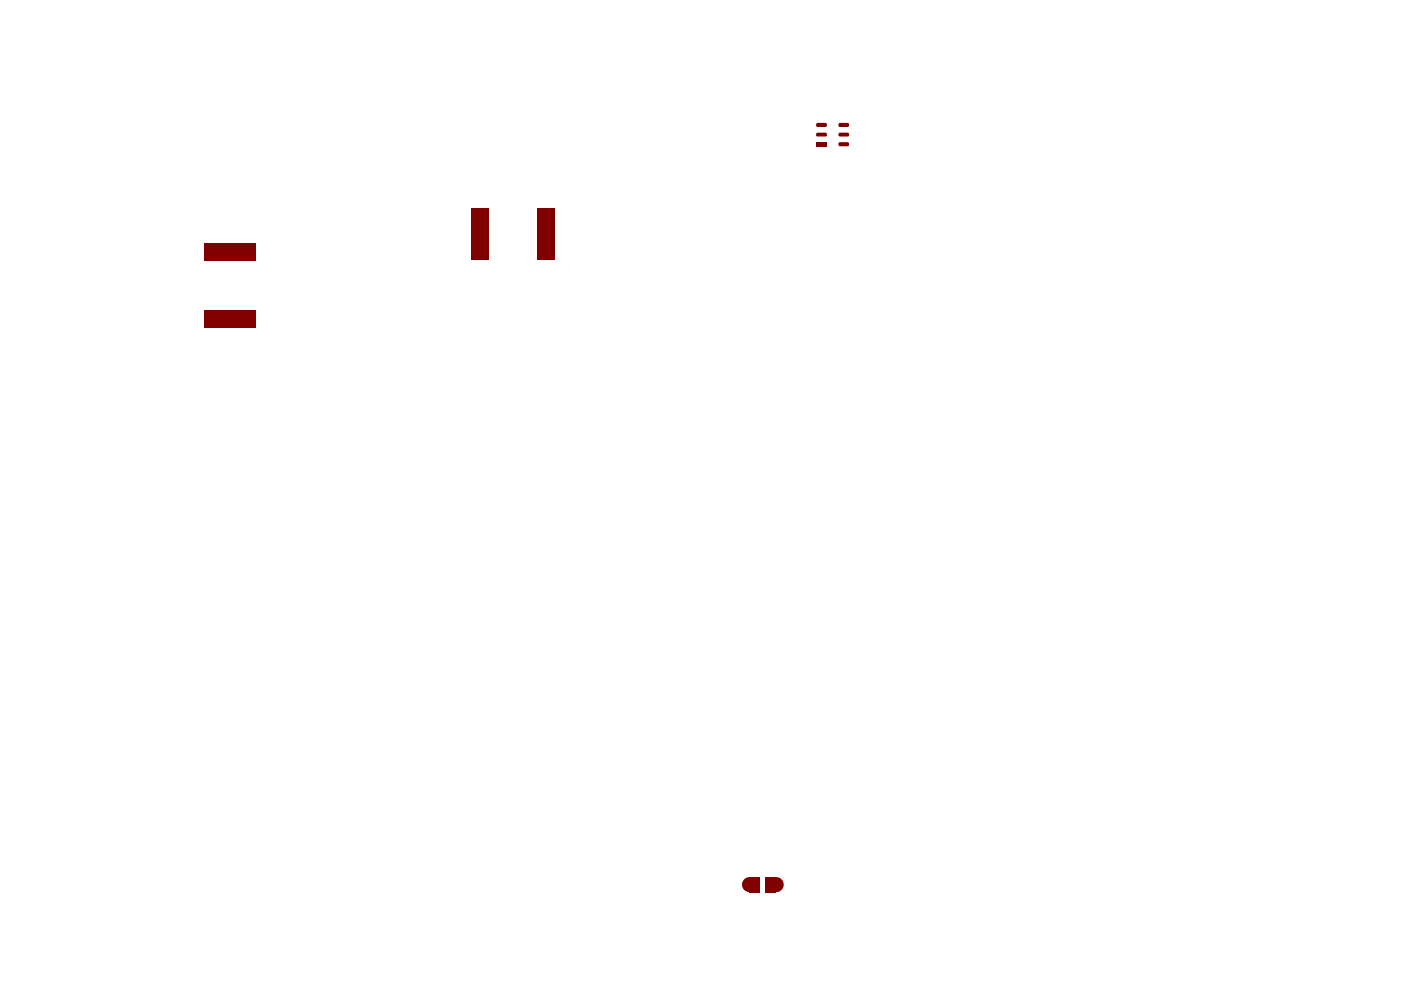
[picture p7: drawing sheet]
<svg xmlns="http://www.w3.org/2000/svg" width="289mm" height="203mm" viewBox="0 0 289 203" stroke-linecap="round" stroke-linejoin="round" font-family="sans-serif">
<g fill="#800000">
<path d="M168.3 29.3h2.2v.9h-2.2z" fill-rule="evenodd"/>
<path d="M168.5 25.4h1.8l.2 .2v.4l-.2 .2h-1.8l-.2-.2v-.4z" fill-rule="evenodd"/>
<path d="M168.5 27.4h1.8l.2 .2v.4l-.2 .2h-1.8l-.2-.2v-.4z" fill-rule="evenodd"/>
<path d="M154.6 180.9h2.1v3.2h-2.1z" fill-rule="evenodd"/>
<path d="M173.1 29.3h1.8l.2 .7-.2 .2h-1.8l-.2-.2v-.5z" fill-rule="evenodd"/>
<path d="M173.1 25.4h1.8l.2 .6-.2 .2h-1.8l-.2-.2v-.4z" fill-rule="evenodd"/>
<path d="M173.1 27.4h1.8l.2 .6-.2 .2h-1.8l-.2-.2v-.4z" fill-rule="evenodd"/>
<path d="M97.1 43h3.7v10.6h-3.7z" fill-rule="evenodd"/>
<path d="M157.8 180.9h2.1v3.2h-2.1z" fill-rule="evenodd"/>
<path d="M42.2 50.2h10.6v3.7h-10.6z" fill-rule="evenodd"/>
<path d="M42.2 64h10.6v3.7h-10.6z" fill-rule="evenodd"/>
<path d="M110.8 43h3.8v10.6h-3.8z" fill-rule="evenodd"/>
</g>
<g fill="#800000">
<circle cx="154.6" cy="182.5" r="1.56"/>
<circle cx="159.9" cy="182.5" r="1.56"/>
</g>
</svg>
